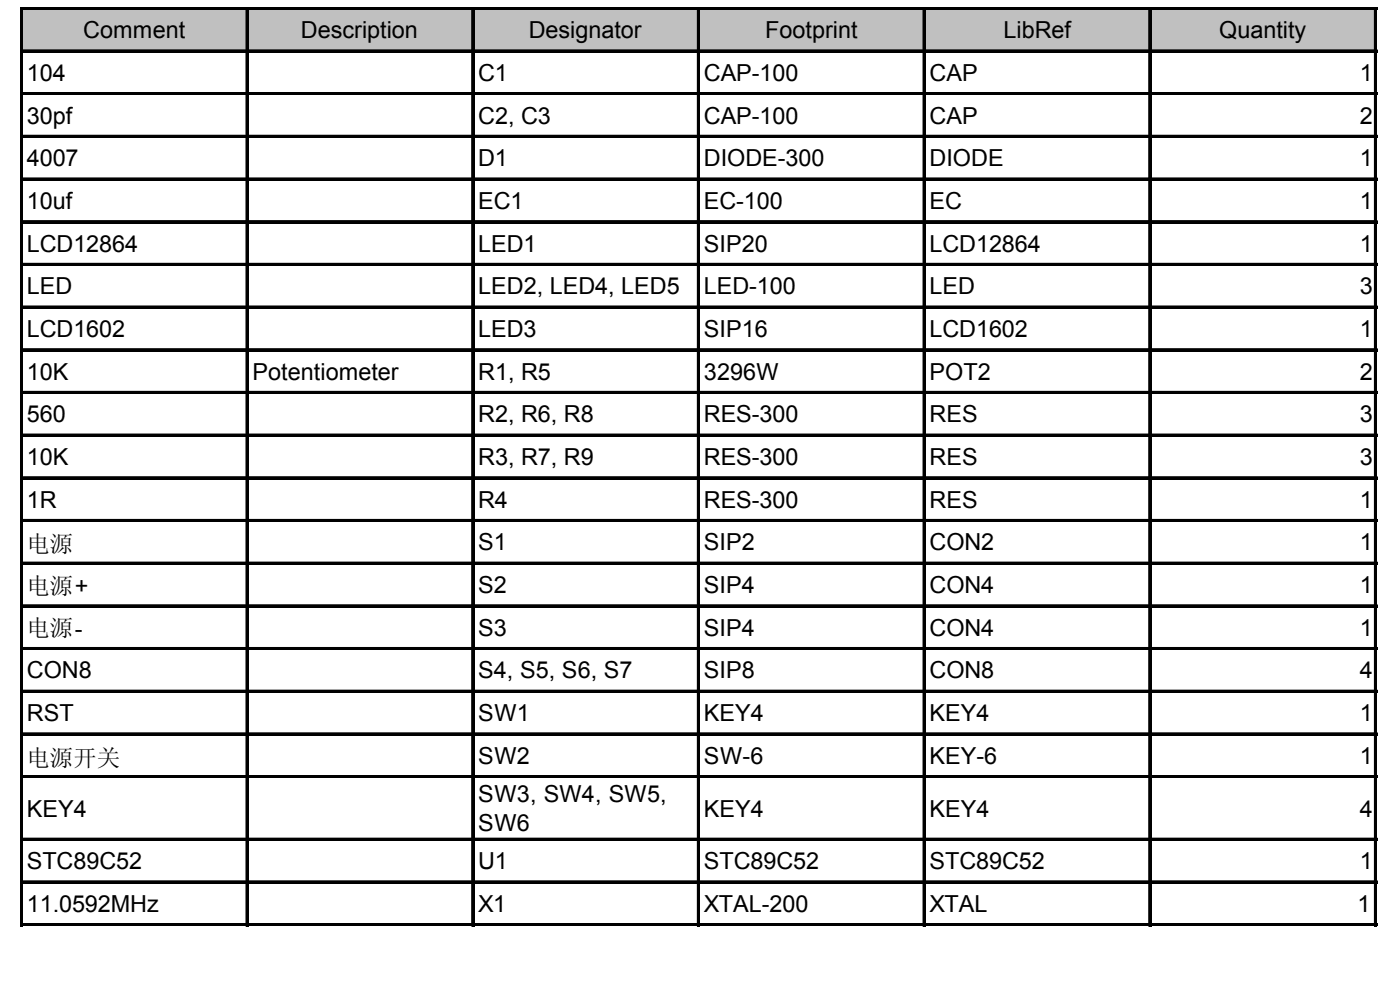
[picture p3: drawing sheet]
<svg xmlns="http://www.w3.org/2000/svg" width="288mm" height="202mm" viewBox="0 0 288 202" stroke-linecap="round" stroke-linejoin="round" font-family="sans-serif">
<defs><g id="words">
<g font-size="4.8">
<text x="17.1" y="7.8">Comment</text>
<text x="61.9" y="7.8">Description</text>
<text x="108.7" y="7.8">Designator</text>
<text x="157.3" y="7.8">Footprint</text>
<text x="206.4" y="7.8">LibRef</text>
<text x="250.7" y="7.8">Quantity</text>
<text x="5.5" y="16.6">104</text>
<text x="98.3" y="16.6">C1</text>
<text x="144.7" y="16.6">CAP-100</text>
<text x="191.1" y="16.6">CAP</text>
<text x="279.6" y="16.6">1</text>
<text x="5.5" y="25.4">30pf</text>
<text x="98.3" y="25.4">C2, C3</text>
<text x="144.7" y="25.4">CAP-100</text>
<text x="191.1" y="25.4">CAP</text>
<text x="279.6" y="25.4">2</text>
<text x="5.5" y="34.2">4007</text>
<text x="98.3" y="34.2">D1</text>
<text x="144.7" y="34.2">DIODE-300</text>
<text x="191.1" y="34.2">DIODE</text>
<text x="279.6" y="34.2">1</text>
<text x="5.5" y="42.9">10uf</text>
<text x="98.3" y="42.9">EC1</text>
<text x="144.7" y="42.9">EC-100</text>
<text x="191.1" y="42.9">EC</text>
<text x="279.6" y="42.9">1</text>
<text x="5.5" y="51.7">LCD12864</text>
<text x="98.3" y="51.7">LED1</text>
<text x="144.7" y="51.7">SIP20</text>
<text x="191.1" y="51.7">LCD12864</text>
<text x="279.6" y="51.7">1</text>
<text x="5.5" y="60.5">LED</text>
<text x="98.3" y="60.5">LED2, LED4, LED5</text>
<text x="144.7" y="60.5">LED-100</text>
<text x="191.1" y="60.5">LED</text>
<text x="279.6" y="60.5">3</text>
<text x="5.5" y="69.2">LCD1602</text>
<text x="98.3" y="69.2">LED3</text>
<text x="144.7" y="69.2">SIP16</text>
<text x="191.1" y="69.2">LCD1602</text>
<text x="279.6" y="69.2">1</text>
<text x="5.5" y="78">10K</text>
<text x="51.9" y="78">Potentiometer</text>
<text x="98.3" y="78">R1, R5</text>
<text x="144.7" y="78">3296W</text>
<text x="191.1" y="78">POT2</text>
<text x="279.6" y="78">2</text>
<text x="5.5" y="86.8">560</text>
<text x="98.3" y="86.8">R2, R6, R8</text>
<text x="144.7" y="86.8">RES-300</text>
<text x="191.1" y="86.8">RES</text>
<text x="279.6" y="86.8">3</text>
<text x="5.5" y="95.5">10K</text>
<text x="98.3" y="95.5">R3, R7, R9</text>
<text x="144.7" y="95.5">RES-300</text>
<text x="191.1" y="95.5">RES</text>
<text x="279.6" y="95.5">3</text>
<text x="5.5" y="104.3">1R</text>
<text x="98.3" y="104.3">R4</text>
<text x="144.7" y="104.3">RES-300</text>
<text x="191.1" y="104.3">RES</text>
<text x="279.6" y="104.3">1</text>
<text x="5.4" y="113.4">电源</text>
<text x="98.3" y="113.1">S1</text>
<text x="144.7" y="113.1">SIP2</text>
<text x="191.1" y="113.1">CON2</text>
<text x="279.6" y="113.1">1</text>
<text x="5.4" y="122">电源+</text>
<text x="98.3" y="121.8">S2</text>
<text x="144.7" y="121.8">SIP4</text>
<text x="191.1" y="121.8">CON4</text>
<text x="279.6" y="121.8">1</text>
<text x="5.4" y="130.7">电源-</text>
<text x="98.3" y="130.6">S3</text>
<text x="144.7" y="130.6">SIP4</text>
<text x="191.1" y="130.6">CON4</text>
<text x="279.6" y="130.6">1</text>
<text x="5.5" y="139.4">CON8</text>
<text x="98.3" y="139.4">S4, S5, S6, S7</text>
<text x="144.7" y="139.4">SIP8</text>
<text x="191.1" y="139.4">CON8</text>
<text x="279.6" y="139.4">4</text>
<text x="5.5" y="148.1">RST</text>
<text x="98.3" y="148.1">SW1</text>
<text x="144.7" y="148.1">KEY4</text>
<text x="191.1" y="148.1">KEY4</text>
<text x="279.6" y="148.1">1</text>
<text x="5.4" y="157.3">电源开关</text>
<text x="98.3" y="156.9">SW2</text>
<text x="144.7" y="156.9">SW-6</text>
<text x="191.1" y="156.9">KEY-6</text>
<text x="279.6" y="156.9">1</text>
<text x="5.5" y="167.8">KEY4</text>
<text x="98.3" y="164.7">SW3, SW4, SW5,</text>
<text x="144.7" y="167.8">KEY4</text>
<text x="191.1" y="167.8">KEY4</text>
<text x="279.6" y="167.8">4</text>
<text x="98.3" y="170.8">SW6</text>
<text x="5.5" y="178.6">STC89C52</text>
<text x="98.3" y="178.6">U1</text>
<text x="144.7" y="178.6">STC89C52</text>
<text x="191.1" y="178.6">STC89C52</text>
<text x="279.6" y="178.6">1</text>
<text x="5.5" y="187.3">11.0592MHz</text>
<text x="98.3" y="187.3">X1</text>
<text x="144.7" y="187.3">XTAL-200</text>
<text x="191.1" y="187.3">XTAL</text>
<text x="279.1" y="187.3">1</text>
</g>
</g></defs>
<path d="M4.5 1.8h278.5v8.8h-278.5z" fill="#c0c0c0"/>
<g fill="none" stroke="#000" stroke-width=".21">
<path d="M4.2 1.5v188.8M4.8 1.5h278.4M4.8 10.2h278.4M4.8 19h278.4M50.6 2.1v188.2M97 2.1v188.2M143.4 2.1v188.2M189.8 2.1v188.2M236.2 2.1v188.2M282.6 2.1v188.2M4.8 27.8h278.4M4.8 36.6h278.4"/>
<path d="M4.8 45.3h278.4M4.8 54.1h278.4M4.8 62.9h278.4M4.8 71.6h278.4M4.8 80.4h278.4M4.8 89.2h278.4M4.8 97.9h278.4M4.8 106.7h278.4M4.8 115.5h278.4M4.8 124.2h278.4M4.8 133h278.4M4.8 141.8h278.4"/>
<path d="M4.8 150.5h278.4M4.8 159.3h278.4M4.8 172.2h278.4M4.8 180.9h278.4M4.8 189.7h278.4"/>
</g>
<g fill="#000">
<path d="M4.2 1.5h.6v188.8h-.6zM4.8 1.5h278.4v.6h-278.4zM4.8 10.2h278.4v.6h-278.4zM4.8 19h278.4v.6h-278.4zM50.6 2.1h.6v188.2h-.6zM97 2.1h.6v188.2h-.6zM143.4 2.1h.6v188.2h-.6zM189.8 2.1h.6v188.2h-.6zM236.2 2.1h.6v188.2h-.6zM282.6 2.1h.6v188.2h-.6zM4.8 27.8h278.4v.6h-278.4zM4.8 36.6h278.4v.5h-278.4z"/>
<path d="M4.8 45.3h278.4v.6h-278.4zM4.8 54.1h278.4v.6h-278.4zM4.8 62.9h278.4v.5h-278.4zM4.8 71.6h278.4v.6h-278.4zM4.8 80.4h278.4v.6h-278.4zM4.8 89.2h278.4v.5h-278.4zM4.8 97.9h278.4v.6h-278.4zM4.8 106.7h278.4v.6h-278.4zM4.8 115.5h278.4v.5h-278.4zM4.8 124.2h278.4v.6h-278.4zM4.8 133h278.4v.6h-278.4zM4.8 141.8h278.4v.6h-278.4z"/>
<path d="M4.8 150.5h278.4v.6h-278.4zM4.8 159.3h278.4v.6h-278.4zM4.8 172.2h278.4v.6h-278.4zM4.8 180.9h278.4v.6h-278.4zM4.8 189.7h278.4v.6h-278.4z"/>
</g>
<use href="#words"/>
</svg>
